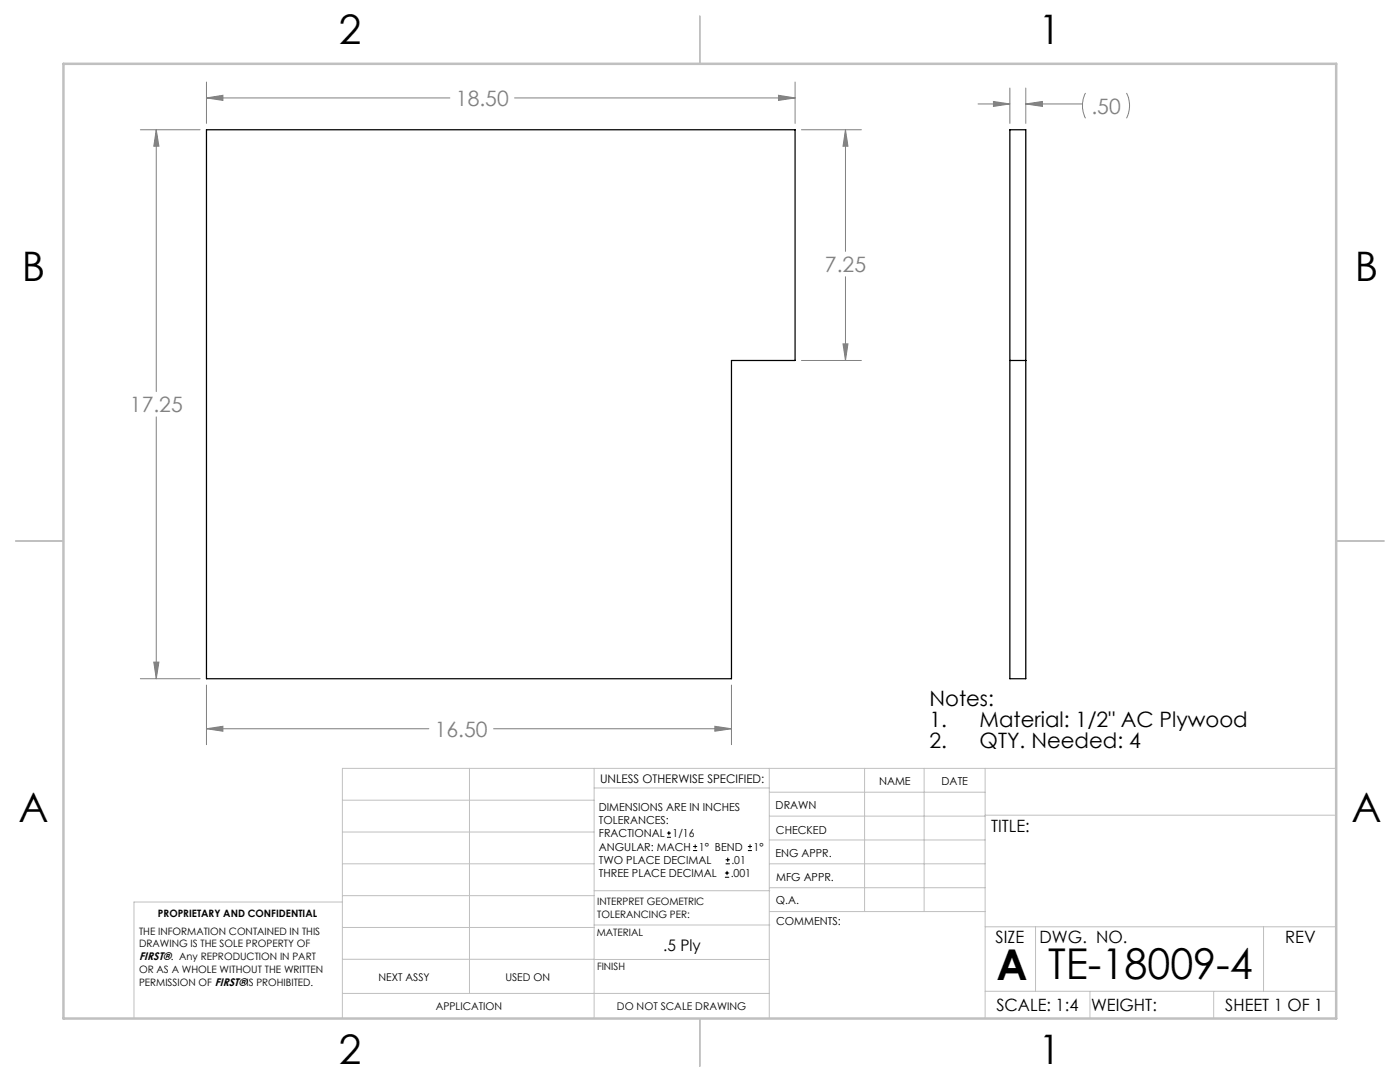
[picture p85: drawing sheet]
<svg xmlns="http://www.w3.org/2000/svg" width="279mm" height="216mm" viewBox="0 0 279 216" stroke-linecap="round" stroke-linejoin="round" font-family="sans-serif">
<defs><g id="words">
<g font-size="8.5">
<text x="198.9" y="195.5">A</text>
<text x="209.2" y="195.4">TE-18009-4</text>
</g>
<g font-size="8.1">
<text x="67.6" y="8.9">2</text>
<text x="207.3" y="8.9">1</text>
<text x="4.4" y="56.2">B</text>
<text x="270.4" y="56.2">B</text>
<text x="3.7" y="164.1">A</text>
<text x="269.7" y="164.1">A</text>
<text x="67.6" y="212.4">2</text>
<text x="207.3" y="212.4">1</text>
</g>
<g font-size="4.2" fill="#808080">
<text x="91" y="21.1">18.50</text>
<text x="217.8" y="22.6">.50</text>
<text x="164.6" y="54.3">7.25</text>
<text x="25.9" y="82.2">17.25</text>
<text x="86.8" y="147">16.50</text>
</g>
<g font-size="4.2">
<text x="185.5" y="140.9">Notes:</text>
<text x="185.5" y="145.1">1.</text>
<text x="185.5" y="149.2">2.</text>
<text x="195.5" y="145.1">Material: 1/2&quot; AC Plywood</text>
<text x="195.5" y="149.2">QTY. Needed: 4</text>
</g>
<g font-size="3.4">
<text x="197.8" y="166">TITLE:</text>
<text x="198.7" y="188.1">SIZE</text>
<text x="207.5" y="188.1">DWG. NO.</text>
<text x="256.5" y="188.2">REV</text>
<text x="198.8" y="201.7">SCALE: 1:4</text>
<text x="217.7" y="201.8">WEIGHT:</text>
<text x="244.5" y="201.7">SHEET 1 OF 1</text>
</g>
<text font-size="3.2" x="132.4" y="189.8">.5 Ply</text>
<text font-size="2.4" x="119.8" y="156.2">UNLESS OTHERWISE SPECIFIED:</text>
<g font-size="2.2">
<text x="119.5" y="161.8">DIMENSIONS ARE IN INCHES</text>
<text x="154.8" y="161.4">DRAWN</text>
<text x="175.4" y="156.6">NAME</text>
<text x="187.9" y="156.7">DATE</text>
<text x="119.5" y="164.4">TOLERANCES:</text>
<text x="119.5" y="167.1">FRACTIONAL</text>
<text x="134.2" y="167.1">1/16</text>
<text x="154.9" y="166.3">CHECKED</text>
<text x="119.5" y="172.4">TWO PLACE DECIMAL</text>
<text x="119.5" y="169.7">ANGULAR: MACH</text>
<text x="139.5" y="169.7">1° BEND</text>
<text x="146" y="172.4">.01</text>
<text x="150.4" y="169.7">1°</text>
<text x="154.8" y="171">ENG APPR.</text>
<text x="119.5" y="175">THREE PLACE DECIMAL</text>
<text x="145.8" y="175">.001</text>
<text x="154.9" y="175.7">MFG APPR.</text>
<text x="154.9" y="180.4">Q.A.</text>
<text x="154.9" y="184.6">COMMENTS:</text>
<text x="27.8" y="191.6">FIRST®. Any REPRODUCTION IN PART</text>
</g>
<g font-size="2.1">
<text x="75.5" y="195.7">NEXT ASSY</text>
<text x="100.9" y="195.7">USED ON</text>
<text x="86.9" y="201.5">APPLICATION</text>
<text x="123.1" y="201.6">DO NOT SCALE DRAWING</text>
</g>
<g font-size="2">
<text x="31.5" y="182.9">PROPRIETARY AND CONFIDENTIAL</text>
<text x="119.2" y="180.6">INTERPRET GEOMETRIC</text>
<text x="119.2" y="183.1">TOLERANCING PER:</text>
<text x="27.8" y="186.5">THE INFORMATION CONTAINED IN THIS</text>
<text x="27.8" y="189">DRAWING IS THE SOLE PROPERTY OF</text>
<text x="119.1" y="186.7">MATERIAL</text>
<text x="27.8" y="194.1">OR AS A WHOLE WITHOUT THE WRITTEN</text>
<text x="27.8" y="196.7">PERMISSION OF FIRST®IS PROHIBITED.</text>
<text x="119.1" y="193.5">FINISH</text>
</g>
</g></defs>
<g fill="none" stroke="#c0c0c0" stroke-width=".2">
<path d="M68.3 159.7h50.3M93.7 153.3v44.9M118.6 153.3v49.9M118.6 157.2h34.9M153.5 153.3v49.9M153.5 158.1h43.1M172.5 153.3v28.6M184.4 153.3v28.6M196.6 153.3v49.9M266.7 153.3h-198.4v49.9M68.3 178.7h50.3M68.3 172.4h50.3"/>
<path d="M68.3 166h50.3M68.3 180h-41.6v23.2M118.6 177.7h35M153.5 167.6h43.1M153.5 162.8h43.1M153.5 172.4h43.1M153.5 177.1h43.1M196.6 162.7h70.1M68.3 198.2h85.2M68.3 191.4l85.2 .1M68.3 185.1h50.3M118.6 184.6h35"/>
<path d="M153.6 181.9h43M196.6 197.8h70.1M196.6 184.9h70.1M206.7 184.9v12.9M217.5 197.8v5.4M242.2 197.8v5.4M252.2 184.9v12.9"/>
</g>
<path d="M139.7 3.2v9.5M3.1 107.9h9.6M266.7 107.9h9.5M139.7 203.2v9.6" fill="none" stroke="#c0c0c0" stroke-width=".25"/>
<path d="M12.7 12.7h254v190.5h-254z" fill="none" stroke="#c0c0c0" stroke-width=".5"/>
<g fill="none" stroke="#808080" stroke-width=".2">
<path d="M41.2 19.5l3.3-.5v1zM41.2 16.4v8.2M41.2 19.5h48.6M102.7 19.5h56M155.4 19l3.3 .5-3.3 .5zM158.7 16.4v8.2M201.5 17.6v7M204.7 17.6v7M216.6 18.6a5.6 5.6 0 0 0 0 5M224.8 18.6a5.6 5.6 0 0 1 0 5M28 25.9h11.9M31.2 25.9l.5 3.3h-1z"/>
<path d="M31.2 25.9v52.2M159.9 25.9h12M168.7 25.9l.5 3.3h-1zM168.7 25.9v24.3M195.2 20.7h6.3M198.3 20.2l3.2 .5-3.2 .5zM204.7 20.7l3.3-.5v1zM204.7 20.7h11.3M168.7 55.2v16.7M159.9 71.9h12M168.2 68.6h1l-.5 3.3zM31.2 83.2v52.2"/>
<path d="M28 135.4h11.9M30.7 132.1h1l-.5 3.3zM41.2 136.7v11.9M146 136.7v11.9M41.2 145.4l3.3-.5v1zM41.2 145.4h44.4M98.5 145.4h47.5M142.7 144.9l3.3 .5-3.3 .5z"/>
</g>
<path d="M41.2 145.4l3.3-.5v1zM142.7 144.9l3.3 .5-3.3 .5zM155.4 19l3.3 .5-3.3 .5zM41.2 19.5l3.3-.5v1zM31.2 25.9l.5 3.3h-1zM30.7 132.1h1l-.5 3.3zM168.2 68.6h1l-.5 3.3zM168.7 25.9l.5 3.3h-1zM204.7 20.7l3.3-.5v1zM198.3 20.2l3.2 .5-3.2 .5z" fill="#808080"/>
<path d="M41.2 25.9h117.5v46h-12.7v63.5h-104.8zM201.5 25.9h3.2v109.5h-3.2zM201.5 71.9h3.2" fill="none" stroke="#000" stroke-width=".25"/>
<g fill="none" stroke="#000" stroke-width=".2">
<path d="M133.1 167.1h.8M133.1 166.2h.8M133.5 165.8v.9M138.3 169.7h.8M138.3 168.9h.8M138.7 168.5v.8M144.7 175h.8M144.7 174.2h.8M144.8 172.4h.9M144.8 171.6h.9M145.1 173.8v.8M145.2 171.1v.9"/>
<path d="M149.3 169.7h.8M149.3 168.9h.8M149.7 168.5v.8"/>
</g>
<use href="#words"/>
</svg>
